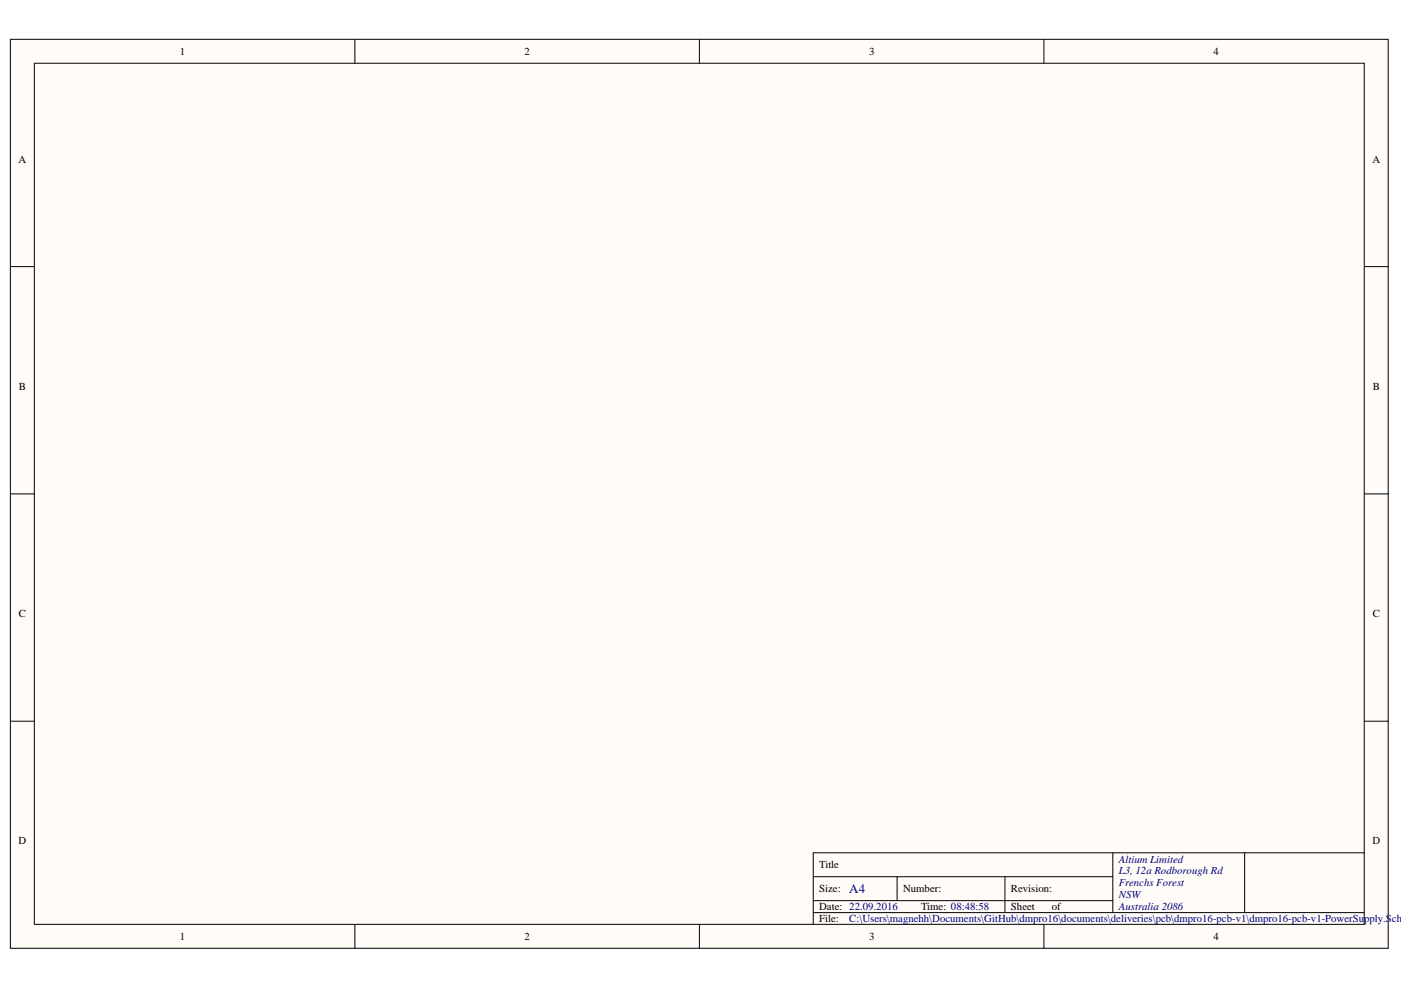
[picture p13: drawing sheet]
<svg xmlns="http://www.w3.org/2000/svg" width="297mm" height="210mm" viewBox="0 0 297 210" stroke-linecap="round" stroke-linejoin="round" font-family="sans-serif">
<defs><g id="words">
<text font-size="2.7" fill="#000080" x="180.1" y="189.3">A4</text>
<g font-size="2.3">
<text x="38.1" y="11.6">1</text>
<text x="111.2" y="11.6">2</text>
<text x="184.2" y="11.6">3</text>
<text x="257.3" y="11.6">4</text>
<text x="3.9" y="34.5">A</text>
<text x="291" y="34.5">A</text>
<text x="4" y="82.7">B</text>
<text x="291.1" y="82.7">B</text>
<text x="4" y="130.9">C</text>
<text x="291.1" y="130.9">C</text>
<text x="3.9" y="179">D</text>
<text x="291" y="179">D</text>
<text x="173.7" y="184.1">Title</text>
<text x="173.7" y="189.2">Size:</text>
<text x="191.5" y="189.2">Number:</text>
<text x="214.3" y="189.2">Revision:</text>
<text x="173.7" y="193">Date: 22.09.2016</text>
<text x="173.7" y="195.5">File:</text>
<text x="195.3" y="193">Time: 08:48:58</text>
<text x="214.3" y="193">Sheet</text>
<text x="223" y="193">of</text>
<text x="38.1" y="199.3">1</text>
<text x="111.2" y="199.3">2</text>
<text x="184.2" y="199.3">3</text>
<text x="257.3" y="199.3">4</text>
</g>
<g font-size="2.3" fill="#000080">
<text x="237.2" y="182.9">Altium Limited</text>
<text x="237.2" y="185.4">L3, 12a Rodborough Rd</text>
<text x="237.2" y="187.9">Frenchs Forest</text>
<text x="237.2" y="190.5">NSW</text>
<text x="180.1" y="195.5">C:\Users\magnehh\Documents\GitHub\dmpro16\documents\deliveries\pcb\dmpro16-pcb-v1\dmpro16-pcb-v1-PowerSupply.SchD</text>
<text x="237.2" y="193">Australia 2086</text>
</g>
</g></defs>
<g fill="#fffcf8" stroke="#000" stroke-width=".21">
<path d="M2.2 8.3h292.1v192.8h-292.1z"/>
<path d="M7.3 13.4h281.9v182.6h-281.9z"/>
</g>
<g fill="none" stroke="#000" stroke-width=".21">
<path d="M75.2 8.3v5.1M148.3 8.3v5.1M221.3 8.3v5.1M2.2 56.5h5.1M289.3 56.5h5.1M2.2 104.7h5.1M289.3 104.7h5.1M2.2 152.9h5.1M289.3 152.9h5.1M75.2 196v5.1M148.3 196v5.1M172.4 185.9h63.5"/>
<path d="M172.4 193.5h116.9M172.4 191h63.5M190.2 185.9v5.1M213.1 185.9v7.6M221.3 196v5.1M235.9 180.8v12.7M263.9 180.8h-91.5v15.2M289.3 180.8h-25.4v12.7"/>
</g>
<use href="#words"/>
</svg>
